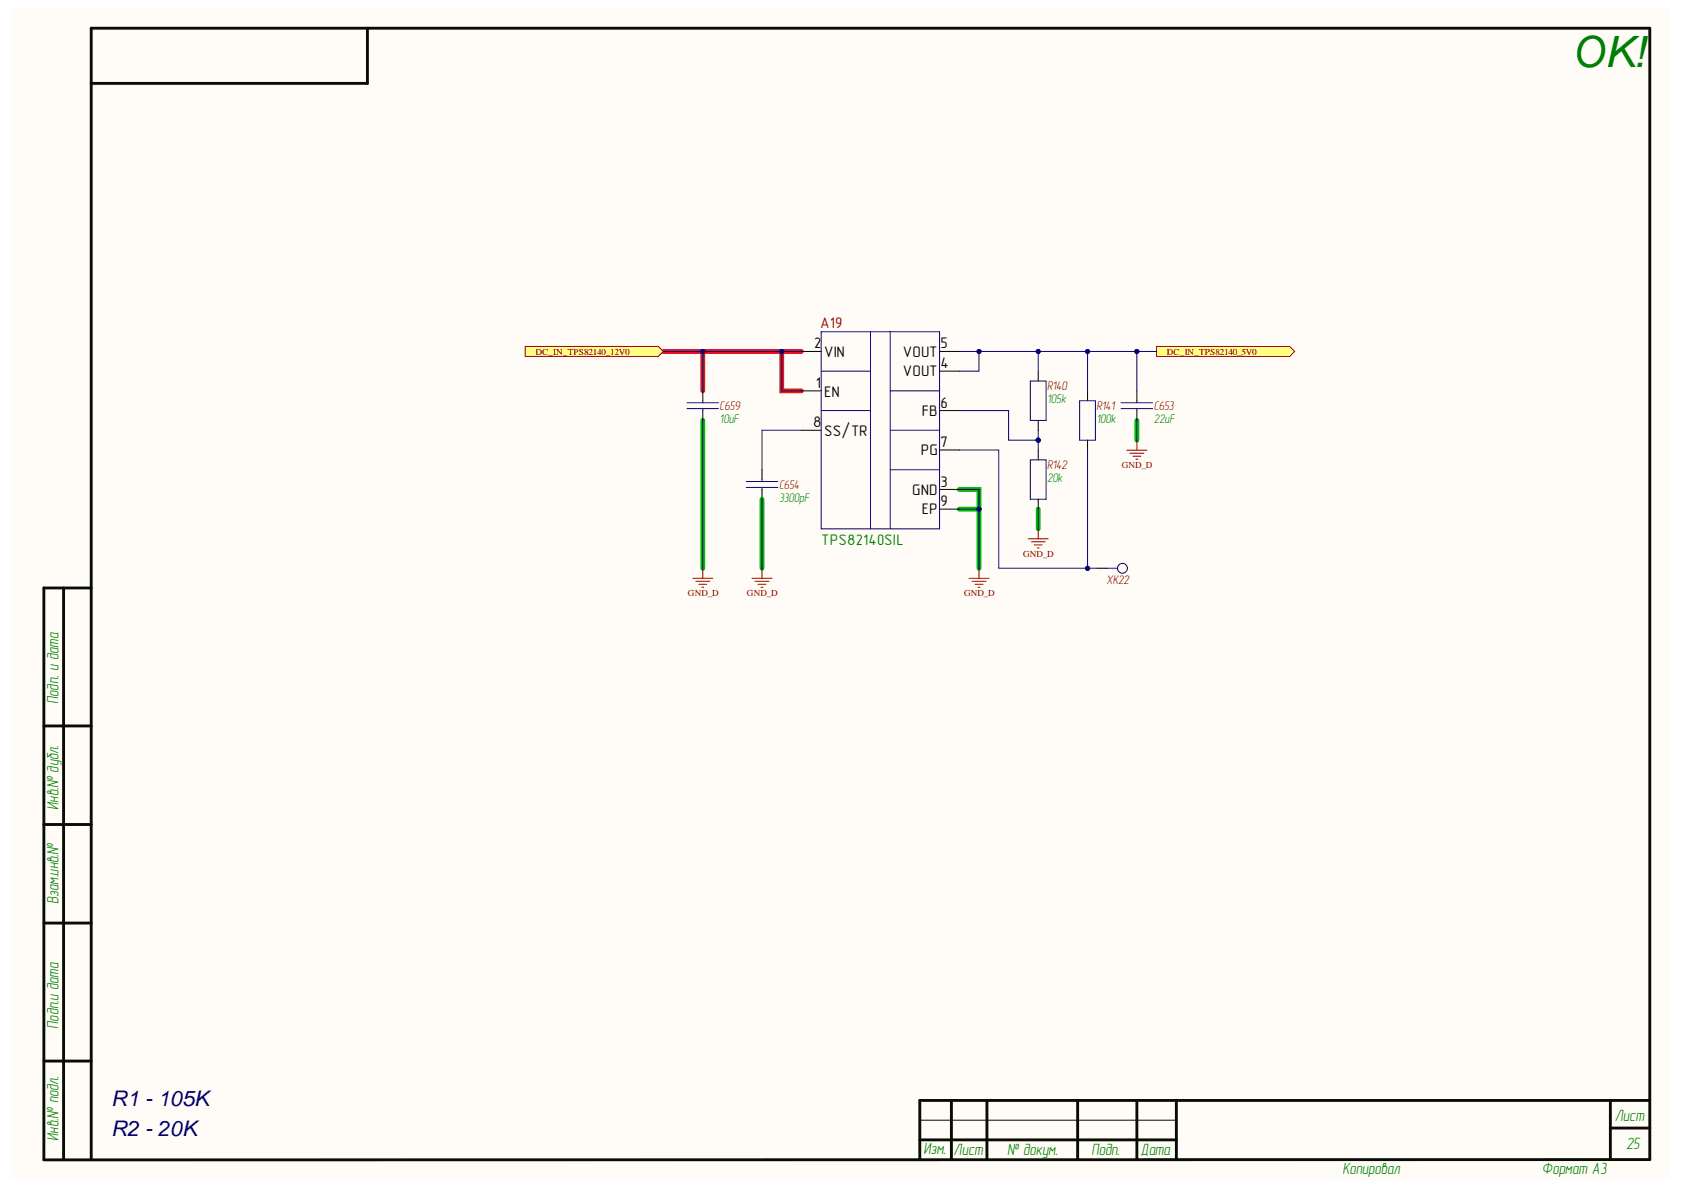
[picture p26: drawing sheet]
<svg xmlns="http://www.w3.org/2000/svg" width="297mm" height="210mm" viewBox="0 0 297 210" stroke-linecap="round" stroke-linejoin="round" font-family="sans-serif">
<defs><g id="words">
<text font-size="7.6" fill="#008000" x="277.1" y="11.7">OK!</text>
<g font-size="3.8" fill="#000080">
<text x="19.6" y="195.1">R1 - 105K</text>
<text x="19.6" y="200.3">R2 - 20K</text>
</g>
<g font-size="2.9" fill="#008000">
<text x="10.3" y="124.2" transform="rotate(-90 10.3 124.2)">Подп. и дата</text>
<text x="10.3" y="142.9" transform="rotate(-90 10.3 142.9)">Инв.№ дубл.</text>
<text x="10.3" y="159.4" transform="rotate(-90 10.3 159.4)">Взам.инв.№</text>
<text x="10.3" y="181.5" transform="rotate(-90 10.3 181.5)">Подп.и дата</text>
<text x="284.8" y="197.8">Лист</text>
<text x="10.3" y="201.2" transform="rotate(-90 10.3 201.2)">Инв.№ подл.</text>
<text x="162.9" y="203.6">Изм.</text>
<text x="168.2" y="203.7">Лист</text>
<text x="177.7" y="203.7">№ докум.</text>
<text x="192.6" y="203.7">Подп.</text>
<text x="201.2" y="203.7">Дата</text>
<text x="286.8" y="202.7">25</text>
<text x="236.8" y="207.1">Копировал</text>
<text x="272" y="207.1">Формат А3</text>
</g>
<text font-size="2.7" fill="#800000" x="144.7" y="57.8">A19</text>
<g font-size="2.7">
<text x="143.6" y="61.4">2</text>
<text x="145.4" y="62.9">VIN</text>
<text x="159.2" y="62.9">VOUT</text>
<text x="165.9" y="65">4</text>
<text x="165.9" y="61.4">5</text>
<text x="143.9" y="68.4">1</text>
<text x="145.4" y="69.9">EN</text>
<text x="159.2" y="66.4">VOUT</text>
<text x="165.9" y="71.9">6</text>
<text x="143.4" y="75.4">8</text>
<text x="145.4" y="76.9">SS/TR</text>
<text x="162.6" y="73.4">FB</text>
<text x="162.4" y="80.3">PG</text>
<text x="165.9" y="78.8">7</text>
<text x="160.9" y="87.3">GND</text>
<text x="165.9" y="85.8">3</text>
<text x="165.9" y="89.3">9</text>
<text x="162.6" y="90.7">EP</text>
</g>
<text font-size="2.7" fill="#008000" x="144.9" y="96.2">TPS82140SIL</text>
<g font-size="2.2" fill="#800000">
<text x="184.7" y="68.8">R140</text>
<text x="126.9" y="72.3">C659</text>
<text x="193.4" y="72.3">R141</text>
<text x="203.5" y="72.3">C653</text>
<text x="184.7" y="82.8">R142</text>
<text x="137.4" y="86.3">C654</text>
<text x="195.2" y="103">XK22</text>
</g>
<g font-size="2.2" fill="#008000">
<text x="184.7" y="71.1">105k</text>
<text x="126.9" y="74.7">10uF</text>
<text x="193.4" y="74.7">100k</text>
<text x="203.5" y="74.7">22uF</text>
<text x="137.4" y="88.5">3300pF</text>
<text x="184.7" y="85.1">20k</text>
</g>
<g font-size="1.6" fill="#800000">
<text x="94.5" y="62.6">DC_IN_TPS82140_12V0</text>
<text x="205.8" y="62.6">DC_IN_TPS82140_5V0</text>
<text x="197.9" y="82.6">GND_D</text>
<text x="180.5" y="98.2">GND_D</text>
<text x="121.3" y="105.2">GND_D</text>
<text x="131.7" y="105.2">GND_D</text>
<text x="170.1" y="105.2">GND_D</text>
</g>
</g></defs>
<g fill="#fffcf8">
<path d="M2.2 1.5h292.3v206.5h-292.3z" fill-rule="evenodd"/>
<path d="M2.2 1.5h292.3v206.5h-292.3z" fill-rule="evenodd"/>
</g>
<path d="M124 74.2v26M200.5 74.2v3.4M134.4 88.1v12.1M169.2 86.3h3.5v13.9M169.2 89.8h3.5M183.1 89.8v3.5" fill="none" stroke="#00be00" stroke-width=".84"/>
<path d="M117 62h24.4M124 62v6.9M137.9 62v6.9h3.5" fill="none" stroke="#ee0e22" stroke-width=".84"/>
<g fill="none" stroke="#080d02" stroke-width=".51">
<path d="M64.8 5v9.7h-48.7M11.2 103.7v100.8M16.1 103.7h-8.4v100.8M7.7 128h8.4M7.7 145.4h8.4M7.7 162.8h8.4M7.7 187.2h8.4M167.8 194.1v10.4M174.1 194.1v10.4M190.1 194.1v10.4M200.5 194.1v10.4M207.5 194.1v10.4"/>
<path d="M284 194.1v10.4M284 199h7M291 194.1h-128.8v10.4M16.1 204.5v-199.5h274.9v199.5l-283.3 .1M162.2 201.1h45.3"/>
</g>
<path d="M162.2 197.6h45.3" fill="none" stroke="#080d02" stroke-width=".18"/>
<path d="M141.4 68.9h3.4M141.4 62h3.4M141.4 75.9h3.4M165.7 62h3.5M165.7 65.5h3.5M165.7 72.4h3.5M165.7 79.4h3.5M134.4 82.8v1.8M134.4 86.3v1.8M165.7 86.3h3.5M165.7 89.8h3.5" fill="none" stroke="#000" stroke-width=".18"/>
<path d="M144.8 58.5h20.9v34.8h-20.9zM137.9 62v6.9h3.5M141.4 75.9h-7v6.9M134.4 88.1v12.1" fill="none" stroke="#000080" stroke-width=".18"/>
<path d="M153.5 58.5v34.8M157 58.5v34.8M144.8 65.5h8.7M144.8 72.4h8.7M157 68.9h8.7M157 75.9h8.7M131.6 84.9h5.6M131.6 86h5.6M134.4 84.6v.3M134.4 86v.3M157 82.8h8.7" fill="none" stroke="#11037f" stroke-width=".18"/>
<path d="M132.6 102h3.6M133.2 102.5h2.4M133.7 103.1h1.4M134.2 103.6h.4M134.4 100.2v1.8" fill="none" stroke="#800000" stroke-width=".18"/>
<circle cx="137.9" cy="62" r=".35" fill="#000080"/>
<g fill="none" stroke="#000080" stroke-width=".18">
<path d="M117 62h24.4"/>
<circle cx="137.9" cy="62" r=".35"/>
</g>
<circle cx="137.9" cy="62" r=".35" fill="#000080"/>
<circle cx="137.9" cy="62" r=".35" fill="none" stroke="#000080" stroke-width=".18"/>
<circle cx="124" cy="62" r=".35" fill="#000080"/>
<circle cx="124" cy="62" r=".35" fill="none" stroke="#000080" stroke-width=".18"/>
<path d="M92.6 61.1h23.5l.9 .9-.9 .9h-23.5z" fill-rule="evenodd" fill="#ffff80"/>
<path d="M92.6 61.1h23.5l.9 .9-.9 .9h-23.5z" fill="none" stroke="#800000" stroke-width=".18"/>
<path d="M204 61.1h23.5l.9 .9-.9 .9h-23.5z" fill-rule="evenodd" fill="#ffff80"/>
<path d="M204 61.1h23.5l.9 .9-.9 .9h-23.5z" fill="none" stroke="#800000" stroke-width=".18"/>
<path d="M169.2 62h34.8" fill="none" stroke="#000080" stroke-width=".18"/>
<circle cx="200.5" cy="62" r=".35" fill="#000080"/>
<circle cx="200.5" cy="62" r=".35" fill="none" stroke="#000080" stroke-width=".18"/>
<circle cx="191.8" cy="62" r=".35" fill="#000080"/>
<circle cx="191.8" cy="62" r=".35" fill="none" stroke="#000080" stroke-width=".18"/>
<circle cx="183.1" cy="62" r=".35" fill="#000080"/>
<circle cx="183.1" cy="62" r=".35" fill="none" stroke="#000080" stroke-width=".18"/>
<circle cx="172.7" cy="62" r=".35" fill="#000080"/>
<g fill="none" stroke="#000080" stroke-width=".18">
<path d="M172.7 62v3.5h-3.5"/>
<circle cx="172.7" cy="62" r=".35"/>
</g>
<circle cx="172.7" cy="62" r=".35" fill="#000080"/>
<g fill="none" stroke="#000080" stroke-width=".18">
<path d="M169.2 86.3h3.5v13.9"/>
<circle cx="172.7" cy="62" r=".35"/>
</g>
<circle cx="172.7" cy="89.8" r=".35" fill="#000080"/>
<g fill="none" stroke="#000080" stroke-width=".18">
<path d="M169.2 89.8h3.5"/>
<circle cx="172.7" cy="89.8" r=".35"/>
</g>
<circle cx="172.7" cy="89.8" r=".35" fill="#000080"/>
<g fill="none" stroke="#000080" stroke-width=".18">
<path d="M200.5 62v7"/>
<circle cx="172.7" cy="89.8" r=".35"/>
</g>
<path d="M170.9 102h3.6M171.5 102.5h2.4M172 103.1h1.4M172.5 103.6h.4M172.7 100.2v1.8" fill="none" stroke="#800000" stroke-width=".18"/>
<path d="M200.5 69v1.7M200.5 72.4v1.8" fill="none" stroke="#000" stroke-width=".18"/>
<path d="M197.7 71h5.6M197.7 72.1h5.6M200.5 70.7v.3M200.5 72.1v.3" fill="none" stroke="#11037f" stroke-width=".18"/>
<circle cx="200.5" cy="62" r=".35" fill="#000080"/>
<g fill="none" stroke="#000080" stroke-width=".18">
<path d="M191.8 62v7M200.5 74.2v3.4"/>
<circle cx="200.5" cy="62" r=".35"/>
</g>
<path d="M198.8 79.4h3.5M199.3 79.9h2.5M200.5 77.6v1.8M199.8 80.5h1.4M200.4 81h.3" fill="none" stroke="#800000" stroke-width=".18"/>
<path d="M191.8 69v1.7M191.8 77.6v1.8" fill="none" stroke="#000" stroke-width=".18"/>
<path d="M190.4 70.7h2.8v6.9h-2.8z" fill="none" stroke="#11037f" stroke-width=".18"/>
<circle cx="191.8" cy="62" r=".35" fill="#000080"/>
<g fill="none" stroke="#000080" stroke-width=".18">
<path d="M191.8 79.4v20.8"/>
<circle cx="191.8" cy="62" r=".35"/>
<circle cx="198" cy="100.2" r=".87"/>
</g>
<path d="M193.6 100.2h1.7" fill="none" stroke="#000" stroke-width=".18"/>
<path d="M195.3 100.2h1.7" fill="none" stroke="#11037f" stroke-width=".18"/>
<circle cx="191.8" cy="100.2" r=".35" fill="#000080"/>
<g fill="none" stroke="#000080" stroke-width=".18">
<path d="M169.2 79.4h7v20.8h17.4"/>
<circle cx="191.8" cy="100.2" r=".35"/>
</g>
<circle cx="191.8" cy="100.2" r=".35" fill="#000080"/>
<g fill="none" stroke="#000080" stroke-width=".18">
<path d="M183.1 77.6v1.8M183.1 89.8v3.5"/>
<circle cx="191.8" cy="100.2" r=".35"/>
</g>
<path d="M183.1 65.5v1.7M183.1 74.2v1.7" fill="none" stroke="#000" stroke-width=".18"/>
<path d="M181.7 67.2h2.8v7h-2.8z" fill="none" stroke="#11037f" stroke-width=".18"/>
<path d="M181.4 95h3.5M181.9 95.6h2.5M182.4 96.1h1.4M183 96.6h.3M183.1 93.3v1.7" fill="none" stroke="#800000" stroke-width=".18"/>
<circle cx="183.1" cy="77.6" r=".35" fill="#000080"/>
<g fill="none" stroke="#000080" stroke-width=".18">
<path d="M183.1 62v3.5"/>
<circle cx="183.1" cy="77.6" r=".35"/>
</g>
<circle cx="183.1" cy="62" r=".35" fill="#000080"/>
<g fill="none" stroke="#000080" stroke-width=".18">
<path d="M169.2 72.4h8.7v5.2h5.2"/>
<circle cx="183.1" cy="62" r=".35"/>
</g>
<circle cx="183.1" cy="77.6" r=".35" fill="#000080"/>
<g fill="none" stroke="#000080" stroke-width=".18">
<path d="M183.1 75.9v1.7"/>
<circle cx="183.1" cy="77.6" r=".35"/>
</g>
<circle cx="183.1" cy="77.6" r=".35" fill="#000080"/>
<g fill="none" stroke="#000080" stroke-width=".18">
<path d="M124 62v6.9M124 74.2v26"/>
<circle cx="183.1" cy="77.6" r=".35"/>
</g>
<path d="M124 68.9v1.8M124 72.4v1.8" fill="none" stroke="#000" stroke-width=".18"/>
<path d="M121.2 71h5.6M121.2 72.1h5.6M124 70.7v.3M124 72.1v.3" fill="none" stroke="#11037f" stroke-width=".18"/>
<path d="M122.2 102h3.5M122.7 102.5h2.5M123.3 103.1h1.4M123.8 103.6h.3M124 100.2v1.8" fill="none" stroke="#800000" stroke-width=".18"/>
<circle cx="124" cy="62" r=".35" fill="#000080"/>
<circle cx="124" cy="62" r=".35" fill="none" stroke="#000080" stroke-width=".18"/>
<path d="M183.1 79.4v1.7M183.1 88.1v1.7" fill="none" stroke="#000" stroke-width=".18"/>
<path d="M181.7 81.1h2.8v7h-2.8z" fill="none" stroke="#11037f" stroke-width=".18"/>
<use href="#words"/>
</svg>
